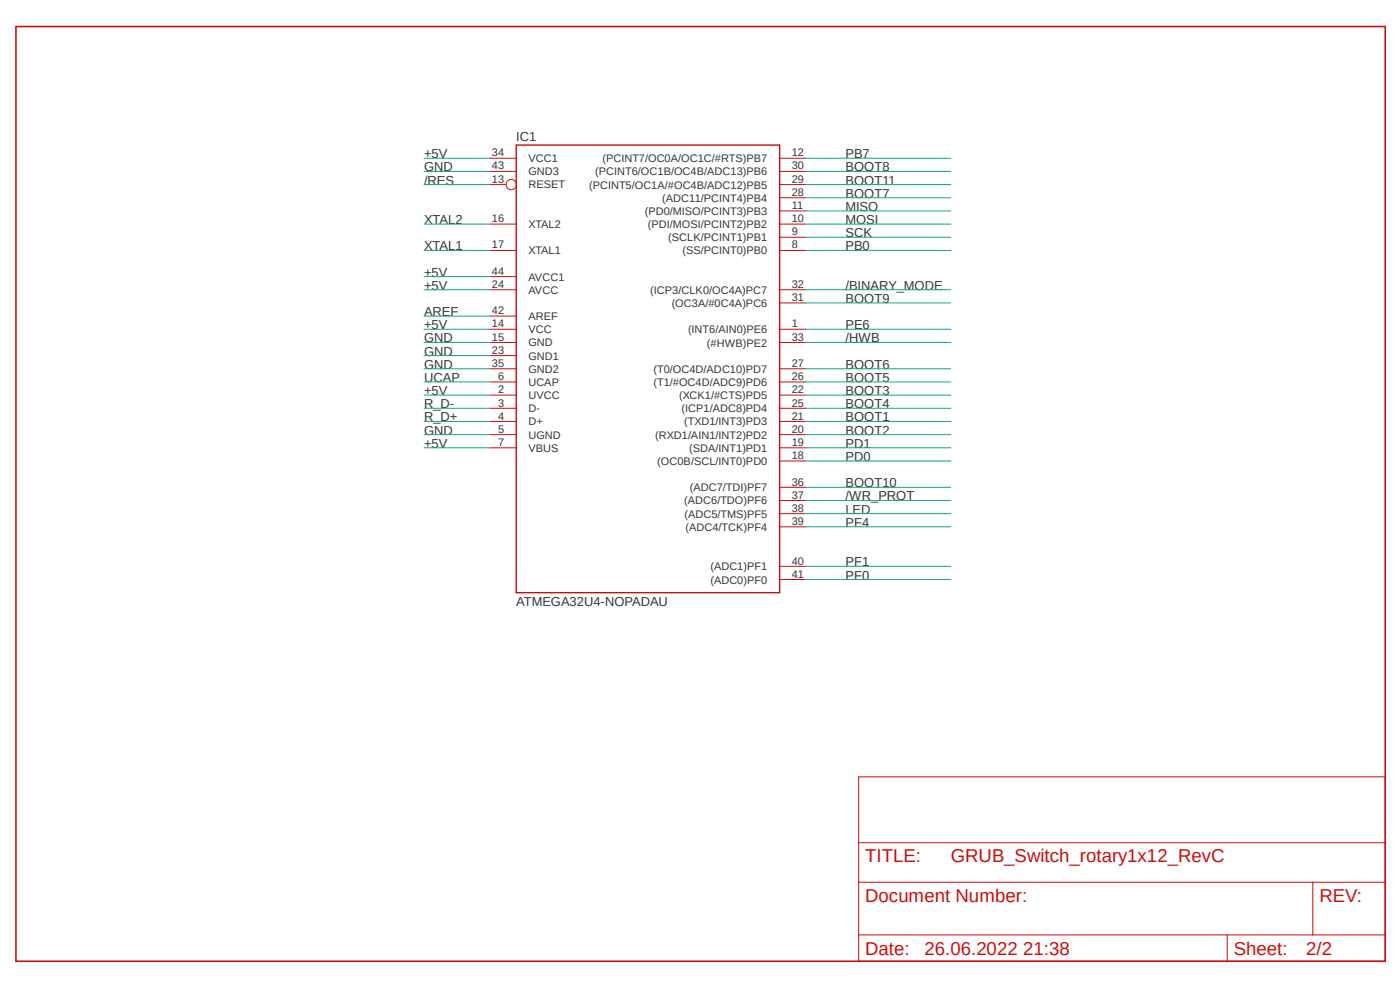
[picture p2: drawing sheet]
<svg xmlns="http://www.w3.org/2000/svg" width="297mm" height="210mm" viewBox="0 0 297 210" stroke-linecap="round" stroke-linejoin="round" font-family="sans-serif">
<defs><g id="words">
<g font-size="3.9" fill="#c90d0c">
<text x="183.6" y="183">TITLE:</text>
<text x="201.7" y="183">GRUB_Switch_rotary1x12_RevC</text>
<text x="183.6" y="191.3">Document Number:</text>
<text x="279.9" y="191.3">REV:</text>
<text x="183.6" y="202.5">Date:</text>
<text x="196.1" y="202.5">26.06.2022 21:38</text>
<text x="261.7" y="202.5">Sheet:</text>
<text x="277.1" y="202.5">2/2</text>
</g>
<g font-size="2.8" fill="#353535">
<text x="109.5" y="29.9">IC1</text>
<text x="90" y="33.6">+5V</text>
<text x="179.4" y="33.6">PB7</text>
<text x="90" y="36.4">GND</text>
<text x="90" y="39.2">/RES</text>
<text x="179.4" y="42">BOOT7</text>
<text x="179.4" y="36.4">BOOT8</text>
<text x="179.4" y="39.2">BOOT11</text>
<text x="90" y="47.5">XTAL2</text>
<text x="179.4" y="47.5">MOSI</text>
<text x="179.4" y="44.7">MISO</text>
<text x="90" y="53.1">XTAL1</text>
<text x="179.4" y="50.3">SCK</text>
<text x="179.4" y="53.1">PB0</text>
<text x="90" y="58.7">+5V</text>
<text x="90" y="61.5">+5V</text>
<text x="179.4" y="64.3">BOOT9</text>
<text x="179.4" y="61.5">/BINARY_MODE</text>
<text x="90" y="69.8">+5V</text>
<text x="90" y="67.1">AREF</text>
<text x="179.4" y="69.8">PE6</text>
<text x="90" y="75.4">GND</text>
<text x="90" y="72.6">GND</text>
<text x="179.4" y="72.6">/HWB</text>
<text x="90" y="83.8">+5V</text>
<text x="90" y="78.2">GND</text>
<text x="90" y="81">UCAP</text>
<text x="179.4" y="83.8">BOOT3</text>
<text x="179.4" y="81">BOOT5</text>
<text x="179.4" y="78.2">BOOT6</text>
<text x="90" y="86.6">R_D-</text>
<text x="90" y="89.4">R_D+</text>
<text x="179.4" y="89.4">BOOT1</text>
<text x="179.4" y="86.6">BOOT4</text>
<text x="90" y="95">+5V</text>
<text x="90" y="92.2">GND</text>
<text x="179.4" y="92.2">BOOT2</text>
<text x="179.4" y="95">PD1</text>
<text x="179.4" y="97.8">PD0</text>
<text x="179.4" y="103.4">BOOT10</text>
<text x="179.4" y="106.2">/WR_PROT</text>
<text x="179.4" y="109">LED</text>
<text x="179.4" y="111.8">PF4</text>
<text x="179.4" y="122.9">PF0</text>
<text x="179.4" y="120.1">PF1</text>
<text x="109.5" y="128.5">ATMEGA32U4-NOPADAU</text>
</g>
<g font-size="2.3" fill="#353535">
<text x="104.4" y="35.9">43</text>
<text x="104.4" y="33.2">34</text>
<text x="112.1" y="34.4">VCC1</text>
<text x="127.8" y="34.4">(PCINT7/OC0A/OC1C/#RTS)PB7</text>
<text x="168" y="35.9">30</text>
<text x="168" y="33.2">12</text>
<text x="104.4" y="38.7">13</text>
<text x="112.1" y="37.2">GND3</text>
<text x="112.1" y="40">RESET</text>
<text x="125" y="40">(PCINT5/OC1A/#OC4B/ADC12)PB5</text>
<text x="126.3" y="37.2">(PCINT6/OC1B/OC4B/ADC13)PB6</text>
<text x="168" y="41.5">28</text>
<text x="168" y="38.7">29</text>
<text x="104.4" y="47.1">16</text>
<text x="136.8" y="45.6">(PD0/MISO/PCINT3)PB3</text>
<text x="140.5" y="42.8">(ADC11/PCINT4)PB4</text>
<text x="168" y="44.3">11</text>
<text x="168" y="47.1">10</text>
<text x="104.4" y="52.7">17</text>
<text x="112.1" y="53.9">XTAL1</text>
<text x="112.1" y="48.3">XTAL2</text>
<text x="137.5" y="48.4">(PDI/MOSI/PCINT2)PB2</text>
<text x="141.8" y="51.2">(SCLK/PCINT1)PB1</text>
<text x="144.8" y="54">(SS/PCINT0)PB0</text>
<text x="168" y="49.9">9</text>
<text x="168" y="52.7">8</text>
<text x="104.4" y="58.3">44</text>
<text x="112.1" y="59.5">AVCC1</text>
<text x="104.4" y="61.1">24</text>
<text x="112.1" y="62.3">AVCC</text>
<text x="138" y="62.4">(ICP3/CLK0/OC4A)PC7</text>
<text x="142.5" y="65.2">(OC3A/#0C4A)PC6</text>
<text x="168" y="61.1">32</text>
<text x="168" y="63.9">31</text>
<text x="104.4" y="66.7">42</text>
<text x="104.4" y="69.5">14</text>
<text x="112.1" y="67.9">AREF</text>
<text x="112.1" y="70.7">VCC</text>
<text x="146" y="70.7">(INT6/AIN0)PE6</text>
<text x="168" y="69.5">1</text>
<text x="104.4" y="72.3">15</text>
<text x="104.4" y="75.1">23</text>
<text x="104.4" y="77.9">35</text>
<text x="112.1" y="73.5">GND</text>
<text x="112.1" y="76.3">GND1</text>
<text x="150" y="73.5">(#HWB)PE2</text>
<text x="168" y="72.3">33</text>
<text x="168" y="77.9">27</text>
<text x="105.7" y="80.6">6</text>
<text x="105.7" y="83.4">2</text>
<text x="112.1" y="79.1">GND2</text>
<text x="112.1" y="81.9">UCAP</text>
<text x="138.6" y="79.1">(T0/OC4D/ADC10)PD7</text>
<text x="138.6" y="81.9">(T1/#OC4D/ADC9)PD6</text>
<text x="168" y="80.6">26</text>
<text x="168" y="83.4">22</text>
<text x="105.7" y="89">4</text>
<text x="105.7" y="86.2">3</text>
<text x="112.1" y="87.5">D-</text>
<text x="112.1" y="84.7">UVCC</text>
<text x="144.1" y="84.7">(XCK1/#CTS)PD5</text>
<text x="144.6" y="87.5">(ICP1/ADC8)PD4</text>
<text x="168" y="86.2">25</text>
<text x="168" y="89">21</text>
<text x="105.7" y="91.8">5</text>
<text x="105.7" y="94.6">7</text>
<text x="112.1" y="90.3">D+</text>
<text x="112.1" y="93.1">UGND</text>
<text x="112.1" y="95.8">VBUS</text>
<text x="139" y="93.1">(RXD1/AIN1/INT2)PD2</text>
<text x="145.2" y="90.3">(TXD1/INT3)PD3</text>
<text x="146.2" y="95.8">(SDA/INT1)PD1</text>
<text x="168" y="91.8">20</text>
<text x="168" y="94.6">19</text>
<text x="139.4" y="98.6">(OC0B/SCL/INT0)PD0</text>
<text x="168" y="97.4">18</text>
<text x="145.2" y="107">(ADC6/TDO)PF6</text>
<text x="146.3" y="104.2">(ADC7/TDI)PF7</text>
<text x="168" y="105.8">37</text>
<text x="168" y="103">36</text>
<text x="145.2" y="109.8">(ADC5/TMS)PF5</text>
<text x="145.4" y="112.6">(ADC4/TCK)PF4</text>
<text x="168" y="111.4">39</text>
<text x="168" y="108.6">38</text>
<text x="168" y="119.8">40</text>
<text x="150.7" y="123.8">(ADC0)PF0</text>
<text x="150.7" y="121">(ADC1)PF1</text>
<text x="168" y="122.6">41</text>
</g>
</g></defs>
<path d="M2.8 5.3l291.5 199.3M294.3 5.3l-291.5 199.3" fill="none" stroke="#fff" stroke-width=".21"/>
<path d="M109.5 30.8h55.9v94.9h-55.9z" fill="none" stroke="#c90d0c" stroke-width=".3"/>
<g fill="none" stroke="#c90d0c" stroke-width=".21">
<path d="M103.9 39.2h3.5M103.9 36.4h5.6M103.9 33.6h5.6M165.4 39.2h5.6M165.4 36.4h5.6M165.4 33.6h5.6M103.9 47.5h5.6M103.9 53.1h5.6M103.9 58.7h5.6M165.4 42h5.6M165.4 44.7h5.6M165.4 47.5h5.6"/>
<path d="M165.4 50.3h5.6M165.4 53.1h5.6M103.9 72.6h5.6M103.9 61.5h5.6M103.9 69.8h5.6M103.9 78.2h5.6M103.9 67.1h5.6M103.9 75.4h5.6M165.4 72.6h5.6M165.4 61.5h5.6M165.4 69.8h5.6M165.4 64.3h5.6"/>
<path d="M165.4 78.2h5.6M103.9 86.6h5.6M103.9 92.2h5.6M103.9 95h5.6M103.9 81h5.6M103.9 89.4h5.6M103.9 83.8h5.6M165.4 86.6h5.6M165.4 97.8h5.6M165.4 92.2h5.6M165.4 95h5.6M165.4 81h5.6"/>
<path d="M165.4 89.4h5.6M165.4 83.8h5.6M165.4 111.8h5.6M165.4 109h5.6M165.4 106.2h5.6M165.4 103.4h5.6M165.4 122.9h5.6M165.4 120.1h5.6M182.2 164.8h111.7v39.1h-111.7zM182.2 178.8h111.7M182.2 187.2h111.7M182.2 198.3h111.7"/>
<path d="M260.3 198.3v5.6M278.5 187.2v11.1"/>
<circle cx="108.5" cy="39.2" r="1.1"/>
</g>
<path d="M3.4 5.6h290.5v198.3h-290.5z" fill="none" stroke="#c90d0c" stroke-width=".34"/>
<g fill="none" stroke="#0dab76" stroke-width=".21">
<path d="M90 33.6h13.9M90 36.4h13.9M90 39.2h13.9M171 33.6h30.7M171 36.4h30.7M171 39.2h30.7M90 58.7h13.9M90 47.5h13.9M90 53.1h13.9M171 47.5h30.7M171 53.1h30.7M171 42h30.7"/>
<path d="M171 50.3h30.7M171 44.7h30.7M90 61.5h13.9M90 69.8h13.9M90 78.2h13.9M90 75.4h13.9M90 72.6h13.9M90 67.1h13.9M171 61.5h30.7M171 69.8h30.7M171 78.2h30.7M171 72.6h30.7"/>
<path d="M171 64.3h30.7M90 86.6h13.9M90 89.4h13.9M90 83.8h13.9M90 95h13.9M90 92.2h13.9M90 81h13.9M171 86.6h30.7M171 89.4h30.7M171 83.8h30.7M171 95h30.7M171 92.2h30.7"/>
<path d="M171 81h30.7M171 97.8h30.7M171 103.4h30.7M171 106.2h30.7M171 109h30.7M171 111.8h30.7M171 122.9h30.7M171 120.1h30.7"/>
</g>
<use href="#words"/>
</svg>
